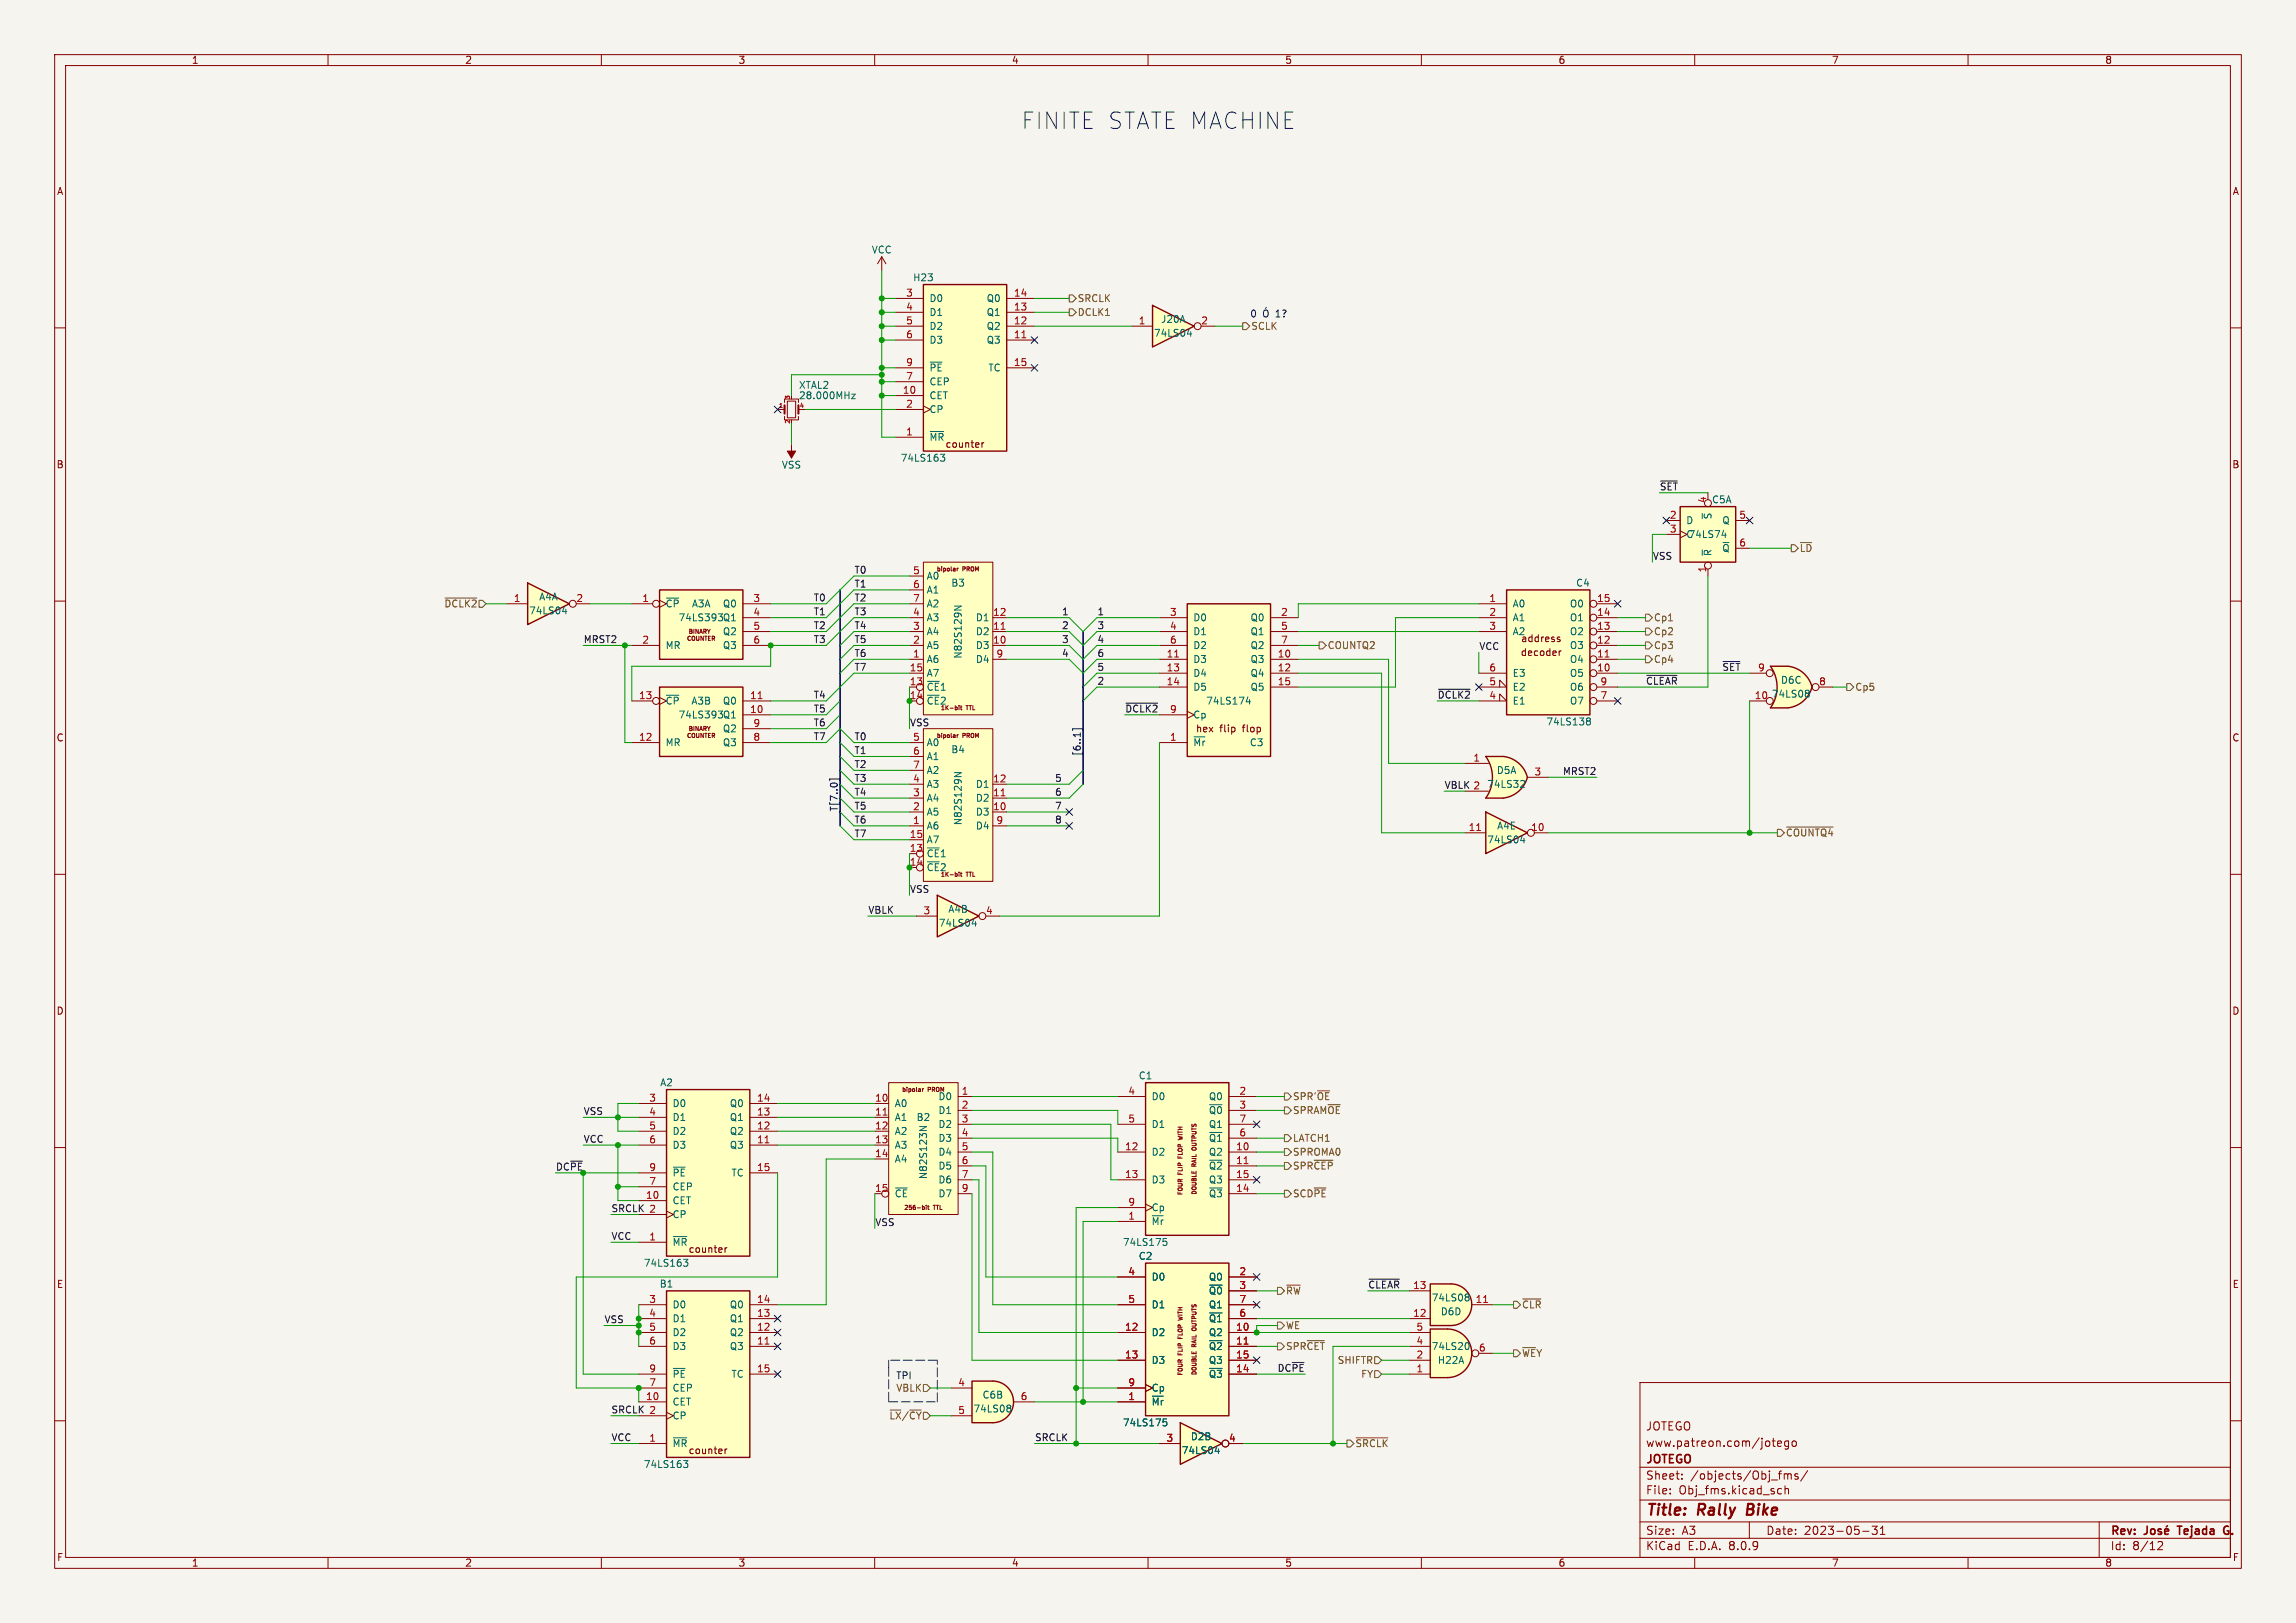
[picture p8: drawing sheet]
<svg xmlns="http://www.w3.org/2000/svg" width="420mm" height="297mm" viewBox="0 0 420 297" stroke-linecap="round" stroke-linejoin="round" font-family="sans-serif">
<defs><g id="words">
<text font-size="4.2" fill="#0000c2" x="186.7" y="23.9">FINITE STATE MACHINE</text>
<g font-size="2.8" fill="#840000">
<text x="301" y="277.9">Title:</text>
<text x="310.6" y="277.9">Rally</text>
<text x="320.4" y="277.9">Bike</text>
</g>
<g font-size="2.1" fill="#840000">
<text x="301" y="262">JOTEGO</text>
<text x="301" y="268.2">JOTEGO</text>
<text x="301" y="265">www.patreon.com/jotego</text>
<text x="301" y="273.7">File:</text>
<text x="301" y="271">Sheet:</text>
<text x="307.1" y="273.7">Obj_fms.kicad_sch</text>
<text x="309.2" y="271">/objects/Obj_fms/</text>
<text x="301" y="281.1">Size:</text>
<text x="307.6" y="281.1">A3</text>
<text x="323" y="281.1">Date:</text>
<text x="330" y="281.1">2023-05-31</text>
<text x="386" y="281.3">Rev:</text>
<text x="399.1" y="281.3">Tejada</text>
<text x="408.1" y="281.3">G.</text>
<text x="301" y="283.9">KiCad</text>
<text x="308.7" y="283.9">E.D.A.</text>
<text x="316.3" y="283.9">8.0.9</text>
<text x="386" y="283.9">Id:</text>
<text x="390.1" y="283.9">8/12</text>
</g>
<g font-size="1.8" fill="#840000">
<text x="35" y="11.9">1</text>
<text x="85" y="11.9">2</text>
<text x="135" y="11.9">3</text>
<text x="185" y="11.9">4</text>
<text x="235" y="11.9">5</text>
<text x="285" y="11.9">6</text>
<text x="335" y="11.9">7</text>
<text x="385" y="11.9">8</text>
<text x="10.3" y="35.9">A</text>
<text x="408.3" y="35.9">A</text>
<text x="172.9" y="82.2">counter</text>
<text x="10.3" y="85.9">B</text>
<text x="408.2" y="85.9">B</text>
<text x="278.1" y="117.7">address</text>
<text x="278.1" y="120.3">decoder</text>
<text x="10.3" y="135.9">C</text>
<text x="223.1" y="134.2">flip</text>
<text x="227.5" y="134.2">flop</text>
<text x="408.2" y="135.9">C</text>
<text x="10.3" y="185.9">D</text>
<text x="408.2" y="185.9">D</text>
<text x="125.9" y="229.5">counter</text>
<text x="10.3" y="235.9">E</text>
<text x="408.3" y="235.9">E</text>
<text x="125.9" y="266.3">counter</text>
<text x="10.3" y="285.9">F</text>
<text x="35" y="286.9">1</text>
<text x="85" y="286.9">2</text>
<text x="135" y="286.9">3</text>
<text x="185" y="286.9">4</text>
<text x="235" y="286.9">5</text>
<text x="285" y="286.9">6</text>
<text x="335" y="286.9">7</text>
<text x="385" y="286.9">8</text>
<text x="408.3" y="285.9">F</text>
</g>
<g font-size="1.8" fill="#006464">
<text x="159.4" y="46.6">VCC</text>
<text x="166.9" y="51.7">H23</text>
<text x="169.9" y="55.5">D0</text>
<text x="169.9" y="58">D1</text>
<text x="180.4" y="58">Q1</text>
<text x="180.4" y="55.5">Q0</text>
<text x="212.3" y="59.3">J20A</text>
<text x="169.9" y="60.6">D2</text>
<text x="169.9" y="63.1">D3</text>
<text x="180.4" y="63.1">Q3</text>
<text x="180.4" y="60.6">Q2</text>
<text x="211" y="61.8">74LS04</text>
<text x="146.1" y="71.3">XTAL2</text>
<text x="169.9" y="70.7">CEP</text>
<text x="169.9" y="68.2">~{PE}</text>
<text x="180.7" y="68.2">TC</text>
<text x="146.1" y="73.3">28.000MHz</text>
<text x="169.9" y="73.3">CET</text>
<text x="169.9" y="75.8">CP</text>
<text x="169.9" y="80.9">~{MR}</text>
<text x="142.9" y="86">VSS</text>
<text x="164.7" y="84.7">74LS163</text>
<text x="313.1" y="92.3">C5A</text>
<text x="313.3" y="95.1" transform="rotate(-90 313.3 95.1)">~{S}</text>
<text x="308.4" y="96.1">D</text>
<text x="308.4" y="98.7">C</text>
<text x="308.8" y="98.7">74LS74</text>
<text x="313.3" y="101.9" transform="rotate(-90 313.3 101.9)">~{R}</text>
<text x="315" y="96.1">Q</text>
<text x="315" y="101.2">~{Q}</text>
<text x="169.4" y="106.3">A0</text>
<text x="173.9" y="107.5">B3</text>
<text x="288.2" y="107.5">C4</text>
<text x="96.7" y="112.6">74LS04</text>
<text x="98.5" y="110.1">A4A</text>
<text x="121.7" y="111.4">~{CP}A3A</text>
<text x="124" y="113.9">74LS393 Q1</text>
<text x="132.1" y="111.4">Q0</text>
<text x="169.4" y="113.9">A3</text>
<text x="169.4" y="108.8">A1</text>
<text x="169.4" y="111.4">A2</text>
<text x="178.4" y="113.9">D1</text>
<text x="218.2" y="113.9">D0</text>
<text x="228.7" y="113.9">Q0</text>
<text x="276.6" y="111.4">A0</text>
<text x="276.6" y="113.9">A1</text>
<text x="287.1" y="113.9">O1</text>
<text x="287.1" y="111.4">O0</text>
<text x="121.7" y="119">MR</text>
<text x="132.1" y="116.4">Q2</text>
<text x="132.1" y="119">Q3</text>
<text x="169.4" y="119">A5</text>
<text x="169.4" y="116.4">A4</text>
<text x="178.4" y="119">D3</text>
<text x="178.4" y="116.4">D2</text>
<text x="218.2" y="116.4">D1</text>
<text x="218.2" y="119">D2</text>
<text x="228.7" y="116.4">Q1</text>
<text x="228.7" y="119">Q2</text>
<text x="276.6" y="116.4">A2</text>
<text x="287.1" y="119">O3</text>
<text x="287.1" y="116.4">O2</text>
<text x="169.4" y="121.5">A6</text>
<text x="169.4" y="124.1">A7</text>
<text x="176.1" y="120.6" transform="rotate(-90 176.1 120.6)">N82S129N</text>
<text x="178.4" y="121.5">D4</text>
<text x="218.2" y="121.5">D3</text>
<text x="218.2" y="124.1">D4</text>
<text x="228.7" y="121.5">Q3</text>
<text x="228.7" y="124.1">Q4</text>
<text x="276.6" y="124.1">E3</text>
<text x="287.1" y="124.1">O5</text>
<text x="287.1" y="121.5">O4</text>
<text x="325.7" y="125.3">D6C</text>
<text x="121.7" y="129.1">~{CP}A3B</text>
<text x="124" y="131.7">74LS393 Q1</text>
<text x="132.1" y="129.1">Q0</text>
<text x="169.4" y="126.6">~{CE}1</text>
<text x="169.4" y="129.1">~{CE}2</text>
<text x="218.2" y="126.6">D5</text>
<text x="218.2" y="131.7">Cp</text>
<text x="220.5" y="129.1">74LS174</text>
<text x="228.7" y="126.6">Q5</text>
<text x="276.6" y="129.1">E1</text>
<text x="276.6" y="126.6">E2</text>
<text x="287.1" y="129.1">O7</text>
<text x="287.1" y="126.6">O6</text>
<text x="324" y="127.9">74LS08</text>
<text x="121.7" y="136.8">MR</text>
<text x="132.1" y="136.8">Q3</text>
<text x="132.1" y="134.2">Q2</text>
<text x="169.4" y="136.8">A0</text>
<text x="218.2" y="136.8">~{Mr}</text>
<text x="218.7" y="134.2">hex</text>
<text x="228.5" y="136.8">C3</text>
<text x="282.8" y="132.9">74LS138</text>
<text x="169.4" y="139.3">A1</text>
<text x="169.4" y="141.8">A2</text>
<text x="173.9" y="138">B4</text>
<text x="273.7" y="141.8">D5A</text>
<text x="169.4" y="149.5">A5</text>
<text x="169.4" y="146.9">A4</text>
<text x="169.4" y="144.4">A3</text>
<text x="178.4" y="149.5">D3</text>
<text x="178.4" y="146.9">D2</text>
<text x="178.4" y="144.4">D1</text>
<text x="272" y="144.4">74LS32</text>
<text x="169.4" y="152">A6</text>
<text x="169.4" y="154.5">A7</text>
<text x="176.1" y="151.1" transform="rotate(-90 176.1 151.1)">N82S129N</text>
<text x="178.4" y="152">D4</text>
<text x="272" y="154.5">74LS04</text>
<text x="273.8" y="152">A4E</text>
<text x="169.4" y="157.1">~{CE}1</text>
<text x="169.4" y="159.6">~{CE}2</text>
<text x="173.4" y="167.2">A4B</text>
<text x="171.6" y="169.8">74LS04</text>
<text x="208.2" y="197.7">C1</text>
<text x="120.7" y="199">A2</text>
<text x="122.9" y="202.8">D0</text>
<text x="133.4" y="202.8">Q0</text>
<text x="163.6" y="202.8">A0</text>
<text x="171.6" y="201.5">D0</text>
<text x="210.6" y="201.5">D0</text>
<text x="221" y="201.5">Q0</text>
<text x="122.9" y="205.3">D1</text>
<text x="122.9" y="207.9">D2</text>
<text x="133.4" y="207.9">Q2</text>
<text x="133.4" y="205.3">Q1</text>
<text x="163.6" y="205.3">A1</text>
<text x="163.6" y="207.9">A2</text>
<text x="167.6" y="205.3">B2</text>
<text x="171.6" y="204.1">D1</text>
<text x="171.6" y="206.6">D2</text>
<text x="171.6" y="209.1">D3</text>
<text x="210.6" y="206.6">D1</text>
<text x="221" y="204.1">~{Q0}</text>
<text x="221" y="209.1">~{Q1}</text>
<text x="221" y="206.6">Q1</text>
<text x="122.9" y="210.4">D3</text>
<text x="122.9" y="215.5">~{PE}</text>
<text x="133.4" y="210.4">Q3</text>
<text x="133.7" y="215.5">TC</text>
<text x="163.6" y="210.4">A3</text>
<text x="163.6" y="213">A4</text>
<text x="169.8" y="215.9" transform="rotate(-90 169.8 215.9)">N82S123N</text>
<text x="171.6" y="211.7">D4</text>
<text x="171.6" y="214.2">D5</text>
<text x="210.6" y="211.7">D2</text>
<text x="221" y="211.7">Q2</text>
<text x="221" y="214.2">~{Q2}</text>
<text x="122.9" y="220.6">CET</text>
<text x="122.9" y="218">CEP</text>
<text x="163.6" y="219.3">~{CE}</text>
<text x="171.6" y="216.8">D6</text>
<text x="171.6" y="219.3">D7</text>
<text x="210.6" y="216.8">D3</text>
<text x="210.6" y="221.8">Cp</text>
<text x="221" y="219.3">~{Q3}</text>
<text x="221" y="216.8">Q3</text>
<text x="122.9" y="223.1">CP</text>
<text x="210.6" y="224.4">~{Mr}</text>
<text x="117.7" y="232">74LS163</text>
<text x="122.9" y="228.2">~{MR}</text>
<text x="205.3" y="228.2">74LS175</text>
<text x="208.2" y="230.7">C2</text>
<text x="120.6" y="235.8">B1</text>
<text x="122.9" y="239.6">D0</text>
<text x="133.4" y="239.6">Q0</text>
<text x="210.6" y="234.5">D0</text>
<text x="210.6" y="239.6">D1</text>
<text x="221" y="234.5">Q0</text>
<text x="221" y="237.1">~{Q0}</text>
<text x="221" y="239.6">Q1</text>
<text x="261.8" y="238.4">74LS08</text>
<text x="122.9" y="242.2">D1</text>
<text x="122.9" y="244.7">D2</text>
<text x="133.4" y="244.7">Q2</text>
<text x="133.4" y="242.2">Q1</text>
<text x="210.6" y="244.7">D2</text>
<text x="221" y="244.7">Q2</text>
<text x="221" y="242.2">~{Q1}</text>
<text x="263.5" y="240.9">D6D</text>
<text x="122.9" y="247.2">D3</text>
<text x="133.4" y="247.2">Q3</text>
<text x="210.6" y="249.8">D3</text>
<text x="221" y="247.2">~{Q2}</text>
<text x="221" y="249.8">Q3</text>
<text x="261.8" y="247.2">74LS20</text>
<text x="262.9" y="249.8">H22A</text>
<text x="122.9" y="257.4">CET</text>
<text x="122.9" y="254.9">CEP</text>
<text x="122.9" y="252.3">~{PE}</text>
<text x="133.7" y="252.3">TC</text>
<text x="179.6" y="256.1">C6B</text>
<text x="210.6" y="257.4">~{Mr}</text>
<text x="210.6" y="254.9">Cp</text>
<text x="221" y="252.3">~{Q3}</text>
<text x="122.9" y="259.9">CP</text>
<text x="178" y="258.7">74LS08</text>
<text x="205.3" y="261.2">74LS175</text>
<text x="217.7" y="263.8">D2B</text>
<text x="117.7" y="268.8">74LS163</text>
<text x="122.9" y="265">~{MR}</text>
<text x="216.1" y="266.3">74LS04</text>
</g>
<g font-size="1.8" fill="#a90000">
<text x="165.7" y="54.4">3</text>
<text x="165.7" y="56.9">4</text>
<text x="165.7" y="59.4">5</text>
<text x="185.4" y="59.4">12</text>
<text x="185.4" y="56.9">13</text>
<text x="185.4" y="54.4">14</text>
<text x="208.2" y="59.4">1</text>
<text x="219.6" y="59.4">2</text>
<text x="165.7" y="62">6</text>
<text x="185.4" y="62">11</text>
<text x="165.7" y="69.6">7</text>
<text x="165.7" y="67.1">9</text>
<text x="185.4" y="67.1">15</text>
<text x="165.1" y="72.1">10</text>
<text x="165.7" y="74.7">2</text>
<text x="165.7" y="79.8">1</text>
<text x="305.4" y="95">2</text>
<text x="312.2" y="92.1" transform="rotate(-90 312.2 92.1)">4</text>
<text x="318.1" y="95">5</text>
<text x="305.4" y="97.5">3</text>
<text x="318.1" y="100.1">6</text>
<text x="166.9" y="105.2">5</text>
<text x="166.9" y="107.7">6</text>
<text x="312.2" y="104.8" transform="rotate(-90 312.2 104.8)">1</text>
<text x="93.9" y="110.2">1</text>
<text x="105.3" y="110.2">2</text>
<text x="117.4" y="110.2">1</text>
<text x="137.7" y="110.2">3</text>
<text x="137.7" y="112.8">4</text>
<text x="166.9" y="112.8">4</text>
<text x="166.9" y="110.2">7</text>
<text x="181.6" y="112.8">12</text>
<text x="213.9" y="112.8">3</text>
<text x="234.2" y="112.8">2</text>
<text x="272.3" y="110.2">1</text>
<text x="272.3" y="112.8">2</text>
<text x="292.1" y="112.8">14</text>
<text x="292.1" y="110.2">15</text>
<text x="117.4" y="117.9">2</text>
<text x="137.7" y="115.3">5</text>
<text x="137.7" y="117.9">6</text>
<text x="166.9" y="117.9">2</text>
<text x="166.9" y="115.3">3</text>
<text x="181.6" y="117.9">10</text>
<text x="181.6" y="115.3">11</text>
<text x="213.9" y="115.3">4</text>
<text x="213.9" y="117.9">6</text>
<text x="234.2" y="115.3">5</text>
<text x="234.2" y="117.9">7</text>
<text x="272.3" y="115.3">3</text>
<text x="292.1" y="117.9">12</text>
<text x="292.1" y="115.3">13</text>
<text x="166.3" y="125.5">13</text>
<text x="166.3" y="122.9">15</text>
<text x="166.9" y="120.4">1</text>
<text x="182.2" y="120.4">9</text>
<text x="213.3" y="120.4">11</text>
<text x="213.3" y="122.9">13</text>
<text x="213.3" y="125.5">14</text>
<text x="233.6" y="120.4">10</text>
<text x="233.6" y="122.9">12</text>
<text x="233.6" y="125.5">15</text>
<text x="272.3" y="125.5">5</text>
<text x="272.3" y="122.9">6</text>
<text x="292.1" y="122.9">10</text>
<text x="292.1" y="120.4">11</text>
<text x="292.7" y="125.5">9</text>
<text x="332.7" y="125.5">8</text>
<text x="116.8" y="128">13</text>
<text x="137.1" y="130.6">10</text>
<text x="137.1" y="128">11</text>
<text x="166.3" y="128">14</text>
<text x="272.3" y="128">4</text>
<text x="292.7" y="128">7</text>
<text x="320.9" y="128">10</text>
<text x="116.8" y="135.6">12</text>
<text x="137.7" y="135.6">8</text>
<text x="137.7" y="133.1">9</text>
<text x="166.9" y="135.6">5</text>
<text x="213.9" y="135.6">1</text>
<text x="166.9" y="143.3">4</text>
<text x="166.9" y="138.2">6</text>
<text x="166.9" y="140.7">7</text>
<text x="181.6" y="143.3">12</text>
<text x="269.4" y="139.4">1</text>
<text x="280.6" y="142">3</text>
<text x="166.9" y="148.3">2</text>
<text x="166.9" y="145.8">3</text>
<text x="181.6" y="148.3">10</text>
<text x="181.6" y="145.8">11</text>
<text x="166.3" y="156">13</text>
<text x="166.3" y="153.4">15</text>
<text x="166.9" y="150.9">1</text>
<text x="182.2" y="150.9">9</text>
<text x="268.6" y="152.1">11</text>
<text x="280" y="152.1">10</text>
<text x="166.3" y="158.5">14</text>
<text x="168.8" y="167.4">3</text>
<text x="180.3" y="167.4">4</text>
<text x="118.7" y="201.7">3</text>
<text x="138.4" y="201.7">14</text>
<text x="160" y="201.7">10</text>
<text x="175.8" y="200.4">1</text>
<text x="175.8" y="202.9">2</text>
<text x="206.3" y="200.4">4</text>
<text x="226.6" y="200.4">2</text>
<text x="226.6" y="202.9">3</text>
<text x="118.7" y="204.2">4</text>
<text x="118.7" y="206.8">5</text>
<text x="118.7" y="209.3">6</text>
<text x="138.4" y="209.3">11</text>
<text x="138.4" y="206.8">12</text>
<text x="138.4" y="204.2">13</text>
<text x="160" y="204.2">11</text>
<text x="160" y="206.8">12</text>
<text x="160" y="209.3">13</text>
<text x="175.8" y="205.5">3</text>
<text x="175.8" y="208">4</text>
<text x="206.3" y="205.5">5</text>
<text x="226.6" y="208">6</text>
<text x="226.6" y="205.5">7</text>
<text x="118.7" y="214.4">9</text>
<text x="138.4" y="214.4">15</text>
<text x="160" y="211.8">14</text>
<text x="175.8" y="210.6">5</text>
<text x="175.8" y="213.1">6</text>
<text x="175.8" y="215.6">7</text>
<text x="205.7" y="210.6">12</text>
<text x="205.7" y="215.6">13</text>
<text x="226" y="210.6">10</text>
<text x="226" y="213.1">11</text>
<text x="226" y="215.6">15</text>
<text x="118.1" y="219.5">10</text>
<text x="118.7" y="216.9">7</text>
<text x="160" y="218.2">15</text>
<text x="175.8" y="218.2">9</text>
<text x="206.3" y="220.7">9</text>
<text x="226" y="218.2">14</text>
<text x="118.7" y="227.1">1</text>
<text x="206.3" y="223.3">1</text>
<text x="206.3" y="233.4">4</text>
<text x="226.6" y="233.4">2</text>
<text x="118.7" y="238.5">3</text>
<text x="138.4" y="238.5">14</text>
<text x="206.3" y="238.5">5</text>
<text x="226.6" y="236">3</text>
<text x="226.6" y="238.5">7</text>
<text x="269.8" y="238.5">11</text>
<text x="118.7" y="241">4</text>
<text x="118.7" y="243.6">5</text>
<text x="138.4" y="243.6">12</text>
<text x="138.4" y="241">13</text>
<text x="205.7" y="243.6">12</text>
<text x="226" y="243.6">10</text>
<text x="226.6" y="241">6</text>
<text x="258.4" y="241">12</text>
<text x="259" y="243.6">5</text>
<text x="118.7" y="246.1">6</text>
<text x="118.7" y="251.2">9</text>
<text x="138.4" y="246.1">11</text>
<text x="138.4" y="251.2">15</text>
<text x="205.7" y="248.7">13</text>
<text x="226" y="246.1">11</text>
<text x="226" y="251.2">14</text>
<text x="226" y="248.7">15</text>
<text x="259" y="251.2">1</text>
<text x="259" y="248.7">2</text>
<text x="259" y="246.1">4</text>
<text x="270.4" y="247.4">6</text>
<text x="118.1" y="256.3">10</text>
<text x="118.7" y="253.7">7</text>
<text x="175.2" y="253.7">4</text>
<text x="186.6" y="256.3">6</text>
<text x="206.3" y="256.3">1</text>
<text x="206.3" y="253.7">9</text>
<text x="118.7" y="263.9">1</text>
<text x="175.2" y="258.8">5</text>
<text x="213.3" y="263.9">3</text>
<text x="224.7" y="263.9">4</text>
</g>
<g font-size="1.8" fill="#725600">
<text x="197" y="55.5">SRCLK</text>
<text x="197" y="58">DCLK1</text>
<text x="228.8" y="60.6">SCLK</text>
<text x="329.1" y="101.2">~{LD}</text>
<text x="81.2" y="111.4">~{DCLK2}</text>
<text x="302.5" y="113.9">Cp1</text>
<text x="242.8" y="119">COUNTQ2</text>
<text x="302.5" y="119">Cp3</text>
<text x="302.5" y="116.4">Cp2</text>
<text x="302.5" y="121.5">Cp4</text>
<text x="339.3" y="126.6">Cp5</text>
<text x="326.6" y="153.3">~{COUNTQ4}</text>
<text x="236.4" y="201.5">SPR'~{OE}</text>
<text x="236.4" y="209.1">LATCH1</text>
<text x="236.4" y="204.1">SPRAM~{OE}</text>
<text x="236.4" y="211.7">SPROMA0</text>
<text x="236.4" y="214.2">SPR~{CEP}</text>
<text x="236.4" y="219.3">SCD~{PE}</text>
<text x="235.1" y="237.1">~{RW}</text>
<text x="278.3" y="239.6">~{CLR}</text>
<text x="235.1" y="243.4">WE</text>
<text x="235.1" y="247.2">SPR~{CET}</text>
<text x="244.6" y="249.8">SHIFTR</text>
<text x="278.3" y="248.5">~{WE}Y</text>
<text x="163.9" y="254.9">VBLK</text>
<text x="248.9" y="252.3">FY</text>
<text x="162.6" y="259.9">~{LX}/~{CY}</text>
<text x="247.8" y="265">~{SRCLK}</text>
</g>
<g font-size="1.8" fill="#0000c2">
<text x="228.6" y="58.2">0</text>
<text x="233.5" y="58.2">1?</text>
<text x="163.8" y="252.5">TPI</text>
</g>
<g font-size="1.8" fill="#0f0f0f">
<text x="303.5" y="89.8">~{SET}</text>
<text x="156.2" y="107.6">T1</text>
<text x="156.2" y="105.1">T0</text>
<text x="302.3" y="102.5">VSS</text>
<text x="148.7" y="112.7">T1</text>
<text x="148.7" y="110.1">T0</text>
<text x="156.2" y="112.7">T3</text>
<text x="156.2" y="110.1">T2</text>
<text x="194.2" y="112.7">1</text>
<text x="200.7" y="112.7">1</text>
<text x="106.7" y="117.8">MRST2</text>
<text x="148.7" y="115.2">T2</text>
<text x="148.7" y="117.8">T3</text>
<text x="156.2" y="115.2">T4</text>
<text x="156.2" y="117.8">T5</text>
<text x="194.2" y="115.2">2</text>
<text x="194.2" y="117.8">3</text>
<text x="200.7" y="117.8">4</text>
<text x="200.7" y="115.2">3</text>
<text x="270.5" y="119">VCC</text>
<text x="156.2" y="120.3">T6</text>
<text x="156.2" y="122.8">T7</text>
<text x="194.2" y="120.3">4</text>
<text x="200.7" y="120.3">6</text>
<text x="200.7" y="122.8">5</text>
<text x="200.7" y="125.4">2</text>
<text x="301" y="125.4">~{CLEAR}</text>
<text x="315" y="122.8">~{SET} 9</text>
<text x="148.7" y="127.9">T4</text>
<text x="148.7" y="130.5">T5</text>
<text x="205.7" y="130.5">~{DCLK2}9</text>
<text x="262.9" y="127.9">~{DCLK2}</text>
<text x="148.7" y="133">T6</text>
<text x="148.7" y="135.5">T7</text>
<text x="156.2" y="135.5">T0</text>
<text x="166.4" y="133">VSS</text>
<text x="156.2" y="138.1">T1</text>
<text x="156.2" y="140.6">T2</text>
<text x="156.2" y="143.2">T3</text>
<text x="192.9" y="143.2">5</text>
<text x="285.8" y="141.9">MRST2</text>
<text x="156.2" y="148.2">T5</text>
<text x="156.2" y="145.7">T4</text>
<text x="192.9" y="148.2">7</text>
<text x="192.9" y="145.7">6</text>
<text x="264.2" y="144.4">VBLK 2</text>
<text x="156.2" y="150.8">T6</text>
<text x="156.2" y="153.3">T7</text>
<text x="192.9" y="150.8">8</text>
<text x="158.7" y="167.3">VBLK</text>
<text x="166.4" y="163.5">VSS</text>
<text x="106.7" y="209.2">VCC</text>
<text x="106.7" y="204.1">VSS</text>
<text x="111.8" y="221.9">SRCLK 2</text>
<text x="111.8" y="227">VCC</text>
<text x="160" y="224.4">VSS</text>
<text x="250.2" y="235.9">~{CLEAR}13</text>
<text x="110.5" y="242.2">VSS</text>
<text x="233.6" y="251.1">DC~{PE}</text>
<text x="111.8" y="263.8">VCC</text>
<text x="111.8" y="258.7">SRCLK 2</text>
<text x="189.2" y="263.8">SRCLK</text>
</g>
<g font-size="1.8" fill="#000084">
<text x="197.8" y="138.4" transform="rotate(-90 197.8 138.4)">[6..1]</text>
<text x="153.3" y="148.6" transform="rotate(-90 153.3 148.6)">T[7..0]</text>
</g>
<text font-size="1.8" fill="#009600" x="101.6" y="214.3">DC~{PE}</text>
<g font-size="1.1" fill="#a90000">
<text x="142.4" y="74.7">1</text>
<text x="144.5" y="77.7" transform="rotate(-90 144.5 77.7)">2</text>
<text x="144.5" y="73.2" transform="rotate(-90 144.5 73.2)">3</text>
<text x="146.2" y="74.7">4</text>
</g>
<g font-size="1.1" fill="#840000">
<text x="171.3" y="104.7">bipolar</text>
<text x="176" y="104.7">PROM</text>
<text x="125.6" y="117.4">COUNTER</text>
<text x="125.9" y="116.1">BINARY</text>
<text x="172.2" y="130.1">1K-bit</text>
<text x="176.8" y="130.1">TTL</text>
<text x="125.6" y="135.1">COUNTER</text>
<text x="125.9" y="133.9">BINARY</text>
<text x="171.3" y="135.1">bipolar</text>
<text x="176" y="135.1">PROM</text>
<text x="172.2" y="160.5">1K-bit</text>
<text x="176.8" y="160.5">TTL</text>
<text x="165" y="199.9">bipolar</text>
<text x="216.4" y="208.4" transform="rotate(-90 216.4 208.4)">WITH</text>
<text x="216.4" y="211.9" transform="rotate(-90 216.4 211.9)">FLOP</text>
<text x="219" y="213.5" transform="rotate(-90 219 213.5)">RAIL</text>
<text x="219" y="210.4" transform="rotate(-90 219 210.4)">OUTPUTS</text>
<text x="165.5" y="221.5">256-bit</text>
<text x="170.8" y="221.5">TTL</text>
<text x="216.4" y="218.7" transform="rotate(-90 216.4 218.7)">FOUR FLIP</text>
<text x="219" y="218.7" transform="rotate(-90 219 218.7)">DOUBLE</text>
<text x="216.4" y="244.9" transform="rotate(-90 216.4 244.9)">FLOP</text>
<text x="216.4" y="241.4" transform="rotate(-90 216.4 241.4)">WITH</text>
<text x="219" y="243.4" transform="rotate(-90 219 243.4)">OUTPUTS</text>
<text x="216.4" y="251.8" transform="rotate(-90 216.4 251.8)">FOUR FLIP</text>
<text x="219" y="251.7" transform="rotate(-90 219 251.7)">DOUBLE</text>
<text x="219" y="246.5" transform="rotate(-90 219 246.5)">RAIL</text>
</g>
<text font-size="1.1" fill="#006464" x="169.7" y="199.9">PROM</text>
</g></defs>
<path d="M0 0h420v297h-420z" fill="#f5f4ef" stroke="#f5f4ef" stroke-width=".18"/>
<g fill="none" stroke="#840000" stroke-width=".18">
<path d="M10 10h400v277h-400zM12 12h396v273h-396zM60 10v2M110 10v2M160 10v2M210 10v2M260 10v2M310 10v2M360 10v2M10 60h2M408 60h2M10 110h2"/>
<path d="M408 110h2M10 160h2M408 160h2M10 210h2M408 210h2M300 253h108v32h-108zM10 260h2M300 278.5h108M300 274.5h108M300 268.5h108M305.5 273.2v.2M305.5 272.5v.1"/>
<path d="M307.7 270.5v.2M307.7 269.8v.1M320 278.5v3M324.2 263.7h.5M324.6 264.7h.1M325.2 264.2l.7-.2-.1-.2-.4-.1-.2 .2v.7h.6M325.3 273.3h.6M325.3 272.5h.6M326.4 269.7v1M326.4 269.8l.4-.1 .2 .2M326.5 272.5l.2-.1 .4 .1 .1 .9M326.5 271.9v1.5"/>
<path d="M327 269.9l.2-.2 .4 .1 .1 .9M327 269.9v.8M327.2 263.7v1.2l-.3 .3-.4-.1M327.2 263.8l-.5-.1-.3 .3v.4l.2 .2h.6M327.9 263.8l.2-.1 .4 .1 .1 .6-.2 .2-.3 .1-.2-.2zM328.9 269.8l-.4-.1-.2 .2 .1 .2 .5 .2v.3h-.6M330.7 269.1l-1.3 1.9M342.4 279.3h1l-.5 .6 .4 .1v.6l-.2 .2h-.4l-.3-.2M343.9 279.7l.5-.4v1.5M384 278.5v6.5M408 260h2M60 285v2"/>
<path d="M110 285v2M160 285v2M210 285v2M260 285v2M300 281.5h108M310 285v2M340.7 280.2h1.2M343.9 280.8h.9M360 285v2M394.7 282.2l.6-.1 .2 .1 .1 .3-.9 1.1h.9"/>
</g>
<path d="M392.8 279.3v1.1a.48 .48 0 0 1-.6 .4M393.5 279.9l.4-.1 .3 .3v.4l-.3 .3-.4-.1-.1-.2v-.4zM395.3 279.9l-.3-.1-.2 .2v.2l.5 .2v.3h-.5M396.5 279.2l-.2 .2M398.3 279.3h.8M407.5 279.3a.75 .75 0 0 0-.7 .7 .75 .75 0 0 0 .6 .8l.2-.1M396 280.3l.7-.2-.1-.2-.4-.1-.2 .2v.7h.6M407.4 280.1h.3" fill="none" stroke="#840000" stroke-width=".3"/>
<path d="M319.8 275.2l-.3 2h.8" fill="none" stroke="#840000" stroke-width=".4"/>
<path d="M326.5 124.4l5 1.3a5.2 5.2 0 0 1-4.4 3.8z" fill="#ffffc2" stroke="#ffffc2" stroke-width=".18"/>
<path d="M323.8 129.5h3.2M323.8 121.9h3.2" fill="none" stroke="#ffffc2" stroke-width=".18"/>
<path d="M323.8 121.9h3.2v7.6h-3.2a6.7 6.7 0 0 0 0-7.6z" fill="#ffffc2"/>
<path d="M327.1 121.9a5.1 5.1 0 0 1 4.4 3.8l-5 1.3z" fill="#ffffc2" stroke="#ffffc2" stroke-width=".18"/>
<path d="M327 121.9h-3.2a6.6 6.6 0 0 1 0 7.6h3.2M327.1 121.9a5.1 5.1 0 0 1 4.4 3.8 5.2 5.2 0 0 1-4.4 3.8" fill="none" stroke="#840000" stroke-width=".25"/>
<g fill="none" stroke="#840000" stroke-width=".18">
<path d="M320 128.3h3.1M320 123.2h3.1M332.7 125.7h2.6"/>
<circle cx="323.7" cy="123.2" r=".63"/>
<circle cx="323.7" cy="128.3" r=".63"/>
<circle cx="332.1" cy="125.7" r=".63"/>
</g>
<path d="M330.5 126.3h.2l.3 .3-.3 .3M330.5 126.9h.2M330.7 126.9l.3 .2v.2l-.2 .2-.3 .1" fill="none" stroke="#006464" stroke-width=".18"/>
<path d="M120.6 125.7h15.3v12.7h-15.3z" fill="#ffffc2"/>
<path d="M120.6 125.7h15.3v12.7h-15.3z" fill="none" stroke="#840000" stroke-width=".25"/>
<g fill="none" stroke="#840000" stroke-width=".18">
<path d="M115.6 128.3h3.8M115.6 135.9h5M120.6 127.6l1.3 .7-1.3 .6M135.9 130.8h5.1M135.9 128.3h5.1M135.9 135.9h5.1M135.9 133.4h5.1"/>
<circle cx="120" cy="128.3" r=".63"/>
</g>
<path d="M138.7 127.9h.7" fill="none" stroke="#a90000" stroke-width=".18"/>
<path d="M181.6 252.7a3.8 3.8 0 0 1 3.8 3.8 3.8 3.8 0 0 1-3.8 3.8z" fill="#ffffc2" stroke="#ffffc2" stroke-width=".18"/>
<path d="M177.8 252.7h3.8v7.6h-3.8z" fill="#ffffc2"/>
<path d="M177.8 252.7h3.8a3.8 3.8 0 0 1 3.8 3.8 3.8 3.8 0 0 1-3.8 3.8h-3.8z" fill="none" stroke="#840000" stroke-width=".25"/>
<path d="M174 254h3.8M174 259.1h3.8M185.4 256.5h3.8" fill="none" stroke="#840000" stroke-width=".18"/>
<path d="M184.4 257.1h.3l.2 .3-.2 .3M184.4 257.7h.3M184.7 257.7l.2 .2v.2l-.1 .2-.4 .1" fill="none" stroke="#006464" stroke-width=".18"/>
<path d="M210.8 55.9l7.6 3.8-7.6 3.8z" fill="#ffffc2"/>
<path d="M210.8 55.9l7.6 3.8-7.6 3.8z" fill="none" stroke="#840000" stroke-width=".25"/>
<g fill="none" stroke="#840000" stroke-width=".18">
<path d="M207 59.7h3.8M219.7 59.7h2.5"/>
<circle cx="219.1" cy="59.7" r=".63"/>
</g>
<path d="M217.2 61.1h.8M217.8 60.7v.8" fill="none" stroke="#006464" stroke-width=".18"/>
<path d="M271.8 148.6l7.6 3.8-7.6 3.8z" fill="#ffffc2"/>
<path d="M271.8 148.6l7.6 3.8-7.6 3.8z" fill="none" stroke="#840000" stroke-width=".25"/>
<g fill="none" stroke="#840000" stroke-width=".18">
<path d="M268 152.4h3.8M280.7 152.4h2.5"/>
<circle cx="280" cy="152.4" r=".63"/>
</g>
<path d="M270.1 152h.7" fill="none" stroke="#a90000" stroke-width=".18"/>
<path d="M278.2 153.8h.7M278.8 153.4v.8" fill="none" stroke="#006464" stroke-width=".18"/>
<path d="M168.9 52.1h15.2v30.5h-15.2z" fill="#ffffc2"/>
<path d="M168.9 52.1h15.2v30.5h-15.2z" fill="none" stroke="#840000" stroke-width=".25"/>
<g fill="none" stroke="#840000" stroke-width=".18">
<path d="M163.8 59.7h5.1M163.8 57.2h5.1M163.8 54.6h5.1M184.1 59.7h5.1M184.1 57.2h5.1M184.1 54.6h5.1M163.8 72.4h5.1M163.8 62.2h5.1M163.8 67.3h5.1M163.8 74.9h5.1M163.8 69.9h5.1M168.9 74.3l1.3 .6-1.3 .7"/>
<path d="M184.1 62.2h5.1M184.1 67.3h5.1M163.8 80h5.1M179.6 81v.9M180 81l-.4 .3"/>
</g>
<path d="M170.2 79h2.4M170.2 66.3h2.1M172 83.1h.8l-.4 .5 .4 .1v.5l-.2 .2h-.4" fill="none" stroke="#006464" stroke-width=".18"/>
<path d="M186.9 61.8h.8" fill="none" stroke="#a90000" stroke-width=".18"/>
<path d="M217.2 110.5h15.2v27.9h-15.2z" fill="#ffffc2"/>
<path d="M217.2 110.5h15.2v27.9h-15.2z" fill="none" stroke="#840000" stroke-width=".25"/>
<g fill="none" stroke="#840000" stroke-width=".18">
<path d="M212.1 113h5.1M212.1 115.6h5.1M212.1 118.1h5.1M232.4 113h5.1M232.4 115.6h5.1M232.4 118.1h5.1M212.1 135.9h5.1M212.1 120.7h5.1M212.1 123.2h5.1M212.1 125.7h5.1M212.1 130.8h5.1M217.2 130.2l1.2 .6-1.2 .6"/>
<path d="M232.4 120.7h5.1M232.4 123.2h5.1M232.4 125.7h5.1"/>
</g>
<path d="M214.9 120.2h.7" fill="none" stroke="#a90000" stroke-width=".18"/>
<path d="M228.3 127.5l-.3 .9h.8M228.6 128v.8" fill="none" stroke="#006464" stroke-width=".18"/>
<path d="M307.3 92.7h10.2v10.2h-10.2z" fill="#ffffc2"/>
<path d="M307.3 92.7h10.2v10.2h-10.2z" fill="none" stroke="#840000" stroke-width=".25"/>
<g fill="none" stroke="#840000" stroke-width=".18">
<path d="M304.8 95.3h2.5M304.8 97.8h2.5M307.3 97.2l1.3 .6-1.3 .6M312.4 90.2v1.2M317.5 95.3h2.5M312.4 104.1v1.3M317.5 100.3h2.5"/>
<circle cx="312.4" cy="103.5" r=".63"/>
</g>
<path d="M315 97.9h.8M315.6 97.5v.9M311.4 100.6v1" fill="none" stroke="#006464" stroke-width=".18"/>
<path d="M120.6 108h15.3v12.7h-15.3z" fill="#ffffc2"/>
<path d="M120.6 108h15.3v12.7h-15.3z" fill="none" stroke="#840000" stroke-width=".25"/>
<g fill="none" stroke="#840000" stroke-width=".18">
<path d="M115.6 110.5h3.8M115.6 118.1h5M120.6 109.9l1.3 .6-1.3 .6M135.9 110.5h5.1M135.9 118.1h5.1M135.9 113h5.1M135.9 115.6h5.1"/>
<circle cx="120" cy="110.5" r=".63"/>
</g>
<path d="M96.5 106.7l7.6 3.8-7.6 3.8z" fill="#ffffc2"/>
<path d="M96.5 106.7l7.6 3.8-7.6 3.8z" fill="none" stroke="#840000" stroke-width=".25"/>
<g fill="none" stroke="#840000" stroke-width=".18">
<path d="M92.7 110.5h3.8M105.4 110.5h2.5"/>
<circle cx="104.8" cy="110.5" r=".63"/>
</g>
<path d="M102.9 111.9h.8M103.5 111.5v.8" fill="none" stroke="#006464" stroke-width=".18"/>
<path d="M209.5 198.1h15.3v28h-15.3z" fill="#ffffc2"/>
<path d="M209.5 198.1h15.3v28h-15.3z" fill="none" stroke="#840000" stroke-width=".25"/>
<g fill="none" stroke="#840000" stroke-width=".18">
<path d="M142.2 74.9h1.3M143.5 76.2v.6h2.5v-.6M143.5 73.7v-.7h2.5v.7M144 73.4h1.5v3.1h-1.5zM146 74.9h1.3M204.5 210.8h5M204.5 215.9h5M204.5 200.7h5M204.5 205.7h5M224.8 210.8h5.1M224.8 213.4h5.1M224.8 215.9h5.1"/>
<path d="M224.8 218.4h5.1M224.8 200.7h5.1M224.8 203.2h5.1M224.8 205.7h5.1M224.8 208.3h5.1M204.5 223.5h5M204.5 221h5M209.5 220.3l1.3 .7-1.3 .6"/>
</g>
<path d="M227.6 212.9h.7" fill="none" stroke="#a90000" stroke-width=".18"/>
<path d="M155.8 72.1h.6l-.6 .9h.6M212.8 226.6h.6M212.9 227.1h.3l.3 .3-.1 .4-.5 .1" fill="none" stroke="#006464" stroke-width=".18"/>
<path d="M143.5 74.2v1.5M146 74.2v1.5" fill="none" stroke="#840000" stroke-width=".38"/>
<path d="M121.9 236.2h15.3v30.5h-15.3z" fill="#ffffc2"/>
<path d="M121.9 236.2h15.3v30.5h-15.3z" fill="none" stroke="#840000" stroke-width=".25"/>
<g fill="none" stroke="#840000" stroke-width=".18">
<path d="M116.8 238.8h5.1M137.2 238.8h5M116.8 256.5h5.1M116.8 246.4h5.1M116.8 243.8h5.1M116.8 241.3h5.1M116.8 251.5h5.1M116.8 259.1h5.1M116.8 254h5.1M121.9 258.4l1.3 .7-1.3 .6M137.2 246.4h5M137.2 243.8h5"/>
<path d="M137.2 241.3h5M137.2 251.5h5M116.8 264.2h5.1M132.6 265.2v.8M133 265.2l-.4 .2"/>
</g>
<path d="M123.2 250.4h2.1M123.2 263.1h2.4M125 267.3h.8l-.4 .5 .4 .1v.4l-.2 .2h-.4" fill="none" stroke="#006464" stroke-width=".18"/>
<path d="M139.9 246h.8" fill="none" stroke="#a90000" stroke-width=".18"/>
<path d="M162.6 198.1h12.7v24.1h-12.7z" fill="#ffffc2"/>
<g fill="none" stroke="#840000" stroke-width=".18">
<path d="M162.6 198.1h12.7v24.1h-12.7zM168.7 199.2v.5M168.9 199.2l-.2 .2M160 201.9h2.6M160 204.5h2.6M160 207h2.6M160 209.6h2.6M160 212.1h2.6M175.3 200.7h2.5M175.3 203.2h2.5M175.3 205.7h2.5M175.3 208.3h2.5"/>
<path d="M175.3 210.8h2.5M175.3 213.4h2.5M175.3 215.9h2.5M175.3 218.4h2.5M169.1 220.9v.4M169.4 220.6h.1M169.4 220.8v.5M169.7 220.8h.3M169.8 220.6v.6l.2 .1"/>
<circle cx="161.9" cy="218.4" r=".63"/>
</g>
<path d="M161.5 204.1h.8" fill="none" stroke="#a90000" stroke-width=".18"/>
<path d="M168.2 206.2h1.3l-1.3 .7" fill="none" stroke="#006464" stroke-width=".18"/>
<path d="M168.9 102.9h12.7v27.9h-12.7z" fill="#ffffc2"/>
<g fill="none" stroke="#840000" stroke-width=".18">
<path d="M166.4 118.1h2.5M166.4 115.6h2.5M166.4 113h2.5M166.4 105.4h2.5M166.4 108h2.5M166.4 110.5h2.5M168.9 102.9h12.7v27.9h-12.7zM175.1 104v.5M175.3 104l-.2 .1M181.6 118.1h2.5M181.6 115.6h2.5M181.6 113h2.5"/>
<path d="M166.4 120.7h2.5M166.4 123.2h2.5M175.7 129.4h.3M175.8 129.1v.7l.2 .1M181.6 120.7h2.5"/>
<circle cx="168.3" cy="128.3" r=".63"/>
<circle cx="168.3" cy="125.7" r=".63"/>
</g>
<path d="M183.1 115.2h.7" fill="none" stroke="#a90000" stroke-width=".18"/>
<path d="M174.6 110.9h1.2l-1.2 .7" fill="none" stroke="#006464" stroke-width=".18"/>
<path d="M121.9 199.4h15.3v30.5h-15.3z" fill="#ffffc2"/>
<path d="M121.9 199.4h15.3v30.5h-15.3z" fill="none" stroke="#840000" stroke-width=".25"/>
<g fill="none" stroke="#840000" stroke-width=".18">
<path d="M144.8 81.3v2.5M116.8 219.7h5.1M116.8 209.6h5.1M116.8 207h5.1M116.8 204.5h5.1M116.8 201.9h5.1M116.8 214.6h5.1M116.8 217.2h5.1M137.2 209.6h5M137.2 207h5M137.2 204.5h5M137.2 201.9h5"/>
<path d="M137.2 214.6h5M116.8 227.3h5.1M116.8 222.2h5.1M121.9 221.6l1.3 .6-1.3 .7M132.6 228.3v.9M133 228.3l-.4 .3"/>
</g>
<path d="M123.2 213.6h2.1M123.2 226.3h2.4M125 230.4h.8l-.4 .5 .4 .2v.4l-.2 .2h-.4" fill="none" stroke="#006464" stroke-width=".18"/>
<path d="M139.9 209.1h.8" fill="none" stroke="#a90000" stroke-width=".18"/>
<path d="M144 82.6h1.5l-.7 1.2z" fill="#840000" stroke="#840000" stroke-width=".18"/>
<path d="M265.4 234.9a3.8 3.8 0 0 1 3.8 3.9 3.8 3.8 0 0 1-3.8 3.8z" fill="#ffffc2" stroke="#ffffc2" stroke-width=".18"/>
<path d="M261.6 234.9h3.8v7.7h-3.8z" fill="#ffffc2"/>
<path d="M261.6 234.9h3.8a3.8 3.8 0 0 1 3.8 3.9 3.8 3.8 0 0 1-3.8 3.8h-3.8z" fill="none" stroke="#840000" stroke-width=".25"/>
<path d="M257.8 236.2h3.8M269.2 238.8h3.8M257.8 241.3h3.8" fill="none" stroke="#840000" stroke-width=".18"/>
<path d="M271.4 238.3h.7" fill="none" stroke="#a90000" stroke-width=".18"/>
<path d="M268.2 236.8h.3l.2 .2-.2 .3M268.2 237.3h.3M268.5 237.3l.2 .3v.2l-.1 .2-.4 .1" fill="none" stroke="#006464" stroke-width=".18"/>
<path d="M264.8 243.2a4.4 4.4 0 0 1 4.4 4.4 4.4 4.4 0 0 1-4.4 4.5z" fill="#ffffc2" stroke="#ffffc2" stroke-width=".18"/>
<path d="M261.6 243.2h3.2v8.9h-3.2z" fill="#ffffc2"/>
<path d="M261.6 243.2h3.2a4.4 4.4 0 0 1 4.4 4.4 4.4 4.4 0 0 1-4.4 4.5h-3.2z" fill="none" stroke="#840000" stroke-width=".25"/>
<g fill="none" stroke="#840000" stroke-width=".18">
<path d="M161.3 47l-.8 1.3M161.3 47v2.5M161.3 47l.8 1.3M257.8 251.5h3.8M257.8 248.9h3.8M257.8 246.4h3.8M257.8 243.8h3.8M270.5 247.6h2.5"/>
<circle cx="269.9" cy="247.6" r=".63"/>
</g>
<path d="M268.4 245.7a.79 .79 0 0 1 0 1.3" fill="none" stroke="#006464" stroke-width=".18"/>
<path d="M168.9 133.4h12.7v27.9h-12.7z" fill="#ffffc2"/>
<g fill="none" stroke="#840000" stroke-width=".18">
<path d="M166.4 135.9h2.5M166.4 138.4h2.5M168.9 133.4h12.7v27.9h-12.7zM175.1 134.5v.5M175.3 134.5l-.2 .1M166.4 151.1h2.5M166.4 148.6h2.5M166.4 146.1h2.5M166.4 143.5h2.5M166.4 153.7h2.5M166.4 141h2.5M175.7 159.9h.3"/>
<path d="M175.8 159.6v.7l.2 .1M181.6 151.1h2.5M181.6 148.6h2.5M181.6 146.1h2.5M181.6 143.5h2.5"/>
<circle cx="168.3" cy="158.7" r=".63"/>
<circle cx="168.3" cy="156.2" r=".63"/>
</g>
<path d="M183.1 145.6h.7" fill="none" stroke="#a90000" stroke-width=".18"/>
<path d="M174.6 141.4h1.2l-1.2 .7" fill="none" stroke="#006464" stroke-width=".18"/>
<path d="M209.5 231.1h15.3v28h-15.3z" fill="#ffffc2"/>
<path d="M209.5 231.1h15.3v28h-15.3z" fill="none" stroke="#840000" stroke-width=".25"/>
<g fill="none" stroke="#840000" stroke-width=".18">
<path d="M204.5 233.7h5M204.5 238.8h5M224.8 233.7h5.1M224.8 236.2h5.1M224.8 238.8h5.1M204.5 256.5h5M204.5 243.8h5M204.5 248.9h5M204.5 254h5M209.5 253.4l1.3 .6-1.3 .6M224.8 243.8h5.1M224.8 246.4h5.1"/>
<path d="M224.8 248.9h5.1M224.8 251.5h5.1M224.8 241.3h5.1"/>
</g>
<path d="M227.6 246h.7" fill="none" stroke="#a90000" stroke-width=".18"/>
<path d="M212.8 259.7h.6M212.9 260.1h.3l.3 .3-.1 .4-.5 .1" fill="none" stroke="#006464" stroke-width=".18"/>
<path d="M274.4 140.9l5 1.3a5.2 5.2 0 0 1-4.4 3.9z" fill="#ffffc2" stroke="#ffffc2" stroke-width=".18"/>
<path d="M271.8 138.4h3.2M271.8 146.1h3.2" fill="none" stroke="#ffffc2" stroke-width=".18"/>
<path d="M271.8 138.4h3.2v7.7h-3.2a6.7 6.7 0 0 0 0-7.7z" fill="#ffffc2"/>
<path d="M275 138.4a5.1 5.1 0 0 1 4.4 3.8l-5 1.3z" fill="#ffffc2" stroke="#ffffc2" stroke-width=".18"/>
<path d="M271.8 138.4h3.2a5.1 5.1 0 0 1 4.4 3.8 5.2 5.2 0 0 1-4.4 3.9h-3.2a6.6 6.6 0 0 0 0-7.7z" fill="none" stroke="#840000" stroke-width=".25"/>
<path d="M268 139.7h4.3M268 144.8h4.3M279.4 142.2h3.8" fill="none" stroke="#840000" stroke-width=".18"/>
<path d="M278.3 142.8l.5 .1 .1 .3-.8 .9h.8" fill="none" stroke="#006464" stroke-width=".18"/>
<path d="M171.4 163.8l7.7 3.8-7.7 3.9z" fill="#ffffc2"/>
<path d="M171.4 163.8l7.7 3.8-7.7 3.9z" fill="none" stroke="#840000" stroke-width=".25"/>
<g fill="none" stroke="#840000" stroke-width=".18">
<path d="M167.6 167.6h3.8M180.3 167.6h2.6"/>
<circle cx="179.7" cy="167.6" r=".63"/>
</g>
<path d="M177.8 169.1h.8M178.4 168.6v.9" fill="none" stroke="#006464" stroke-width=".18"/>
<path d="M275.6 108h15.2v22.8h-15.2z" fill="#ffffc2"/>
<path d="M275.6 108h15.2v22.8h-15.2z" fill="none" stroke="#840000" stroke-width=".25"/>
<g fill="none" stroke="#840000" stroke-width=".18">
<path d="M270.5 110.5h5.1M270.5 115.6h5.1M270.5 113h5.1M284.9 116.9l.5 .3-.1 .2h-.3M284.9 116.6h.4M285.2 119.1v.9M285.6 119.1l-.4 .3M292.1 110.5h3.8M292.1 118.1h3.8M292.1 115.6h3.8M292.1 113h3.8M270.5 128.3h5.1l-1.3-1.3v1.3"/>
<path d="M270.5 125.7h5.1l-1.3-1.2v1.2M270.5 123.2h5.1M292.1 123.2h3.8M292.1 120.7h3.8M292.1 128.3h3.8M292.1 125.7h3.8"/>
<circle cx="291.5" cy="118.1" r=".63"/>
<circle cx="291.5" cy="115.6" r=".63"/>
<circle cx="291.5" cy="110.5" r=".63"/>
<circle cx="291.5" cy="113" r=".63"/>
<circle cx="291.5" cy="128.3" r=".63"/>
<circle cx="291.5" cy="123.2" r=".63"/>
<circle cx="291.5" cy="125.7" r=".63"/>
<circle cx="291.5" cy="120.6" r=".63"/>
</g>
<path d="M293.6 120.2h.7" fill="none" stroke="#a90000" stroke-width=".18"/>
<path d="M290.3 131.9h.1M290.3 131.5l.4-.1 .2 .1v.2l-.2 .2M290.4 131.9h.3M290.4 131.9l-.1 .1M290.7 131.9l.2 .3v.3l-.2 .2-.4-.1" fill="none" stroke="#006464" stroke-width=".18"/>
<path d="M215.9 260.3l7.6 3.9-7.6 3.8z" fill="#ffffc2"/>
<path d="M215.9 260.3l7.6 3.9-7.6 3.8z" fill="none" stroke="#840000" stroke-width=".25"/>
<g fill="none" stroke="#840000" stroke-width=".18">
<path d="M204.5 233.7h5M204.5 238.8h5M224.8 233.7h5.1M224.8 236.2h5.1M224.8 238.8h5.1M204.5 256.5h5M204.5 243.8h5M204.5 248.9h5M204.5 254h5M209.5 253.4l1.3 .6-1.3 .6M224.8 243.8h5.1M224.8 246.4h5.1"/>
<path d="M224.8 248.9h5.1M224.8 251.5h5.1M224.8 241.3h5.1M212.1 264.2h3.8M224.8 264.2h2.5"/>
<circle cx="224.2" cy="264.2" r=".63"/>
</g>
<path d="M212.8 259.7h.6M212.9 260.1h.3l.3 .3-.1 .4-.5 .1M222.3 265.6h.8M222.9 265.2v.8" fill="none" stroke="#006464" stroke-width=".18"/>
<g fill="none" stroke="#725600" stroke-width=".18">
<path d="M195.6 54h.6l.6 .6-.6 .6h-.6zM195.6 56.5h.6l.6 .7-.6 .6h-.6zM227.3 59.1h.7l.6 .6-.6 .6h-.7zM327.7 99.7h.6l.6 .6-.6 .7h-.6zM329.3 99.3h2.1M81.4 109.4h5.8M241.3 117.5h.6l.7 .6-.7 .6h-.6zM301 112.4h.6l.7 .6-.7 .7h-.6zM301 117.5h.6l.7 .6-.7 .6h-.6zM301 114.9h.6l.7 .7-.7 .6h-.6zM301 120h.6l.7 .7-.7 .6h-.6zM337.8 125.1h.7l.6 .6-.6 .7h-.7z"/>
<path d="M325.1 151.8h.7l.6 .6-.6 .6h-.7zM326.8 151.4h8.5M234.9 217.8h.7l.6 .6-.6 .7h-.7zM234.9 200h.7l.6 .7-.6 .6h-.7zM234.9 207.6h.7l.6 .7-.6 .6h-.7zM234.9 202.6h.7l.6 .6-.6 .6h-.7zM234.9 210.2h.7l.6 .6-.6 .7h-.7zM234.9 212.7h.7l.6 .7-.6 .6h-.7zM240.4 212.3h3.4M233.7 235.6h.6l.6 .6-.6 .7h-.6zM235.4 235.2h2.4M276.9 238.1h.6l.6 .7-.6 .6h-.6z"/>
<path d="M278.5 237.7h3.4M168.9 253.4h.6l.7 .6-.7 .6h-.6zM233.7 245.7h.6l.6 .7-.6 .6h-.6zM233.7 241.9h.6l.6 .7-.6 .6h-.6zM239.1 245.3h3.1M251.5 248.3h.6l.6 .6-.6 .7h-.6zM251.5 250.8h.6l.6 .7-.6 .6h-.6zM276.9 247h.6l.6 .6-.6 .7h-.6zM278.5 246.6h2.4M246.4 263.5h.6l.6 .7-.6 .6h-.6zM248.1 263.1h5.8"/>
</g>
<path d="M303.8 88h3M206 128.7h5.8M263.1 126.1h5.8M301.2 123.6h5.6M315.2 121.1h3.1M250.4 234.1h5.6" fill="none" stroke="#0f0f0f" stroke-width=".18"/>
<g fill="none" stroke="#000084" stroke-width=".18">
<path d="M141.6 74.3l1.2 1.2M142.8 74.3l-1.2 1.2M188.6 61.6l1.2 1.2M188.6 66.7l1.2 1.2M189.8 61.6l-1.2 1.2M189.8 66.7l-1.2 1.2M304.2 94.6l1.2 1.3M305.4 94.6l-1.2 1.3M319.4 94.6l1.2 1.3M320.6 94.6l-1.2 1.3M295.3 109.9l1.2 1.2M296.5 109.9l-1.2 1.2"/>
<path d="M196.2 133.7v-.3h1.8v.3M269.9 125.1l1.2 1.2M271.1 125.1l-1.2 1.2M295.3 127.7l1.2 1.2M296.5 127.7l-1.2 1.2M151.8 142.9v-.3h1.8v.3M195 148l1.2 1.2M195 150.5l1.2 1.2M196.2 148l-1.2 1.2M196.2 150.5l-1.2 1.2M229.3 215.3l1.2 1.2M229.3 205.1l1.2 1.2"/>
<path d="M230.5 215.3l-1.2 1.2M230.5 205.1l-1.2 1.2M229.3 238.2l1.2 1.2M229.3 233.1l1.2 1.2M230.5 238.2l-1.2 1.2M230.5 233.1l-1.2 1.2M141.6 240.7l1.2 1.2M141.6 245.8l1.2 1.2M141.6 243.2l1.2 1.2M141.6 250.9l1.2 1.2M142.8 240.7l-1.2 1.2M142.8 245.8l-1.2 1.2"/>
<path d="M142.8 243.2l-1.2 1.2M142.8 250.9l-1.2 1.2M229.3 248.3l1.2 1.2M230.5 248.3l-1.2 1.2"/>
</g>
<path d="M231.3 56.8l.1-.1a.43 .43 0 0 1 .6 .5v.4a.42 .42 0 0 1-.5 .4 .42 .42 0 0 1-.4-.4v-.4zM231.7 56.3l-.2 .1" fill="none" stroke="#0000c2" stroke-width=".18"/>
<path d="M162.6 250.2v6.3M162.6 256.5h8.8M162.6 248.9v1.3M171.4 248.9h-8.8M171.4 256.5v-7.6" fill="none" stroke="#0000c2" stroke-width=".18" stroke-dasharray="1.7 .6"/>
<path d="M153.7 108v35.5M198.1 115.6v27.9M153.7 148.6v2.5" fill="none" stroke="#000084" stroke-width=".3"/>
<g fill="none" stroke="#009600" stroke-width=".18">
<path d="M161.3 49.5v30.5h2.5M161.3 54.6h2.5M161.3 57.2h2.5M161.3 59.7h2.5M189.2 54.6h6.4M189.2 57.2h6.4M189.2 59.7h17.8M222.2 59.7h5.1M144.8 77.5v3.8M147.3 74.9h16.5M161.3 68.6h-16.5v3.8M161.3 72.4h2.5"/>
<path d="M161.3 67.3h2.5M161.3 62.2h2.5M161.3 69.9h2.5M303.5 90.2h8.9M304.8 97.8h-2.5v5.1M88.9 110.5h3.8M106.7 118.1h8.9M107.9 110.5h7.7M114.3 118.1v17.8h1.3M166.4 105.4h-10.2l-5.1 5.1h-10.1M166.4 110.5h-10.2l-5.1 5.1h-10.1M166.4 113h-10.2l-5.1 5.1h-10.1v3.8h-25.4v6.4"/>
<path d="M166.4 118.1h-10.2l-2.5 2.6M166.4 108h-10.2l-5.1 5h-10.1M166.4 115.6h-10.2l-2.5 2.5M184.1 118.1h11.5l2.5 2.6 2.6-2.6h11.4M184.1 113h11.5l2.5 2.6 2.6-2.6h11.4M184.1 115.6h11.5l2.5 2.5 2.6-2.5h11.4M237.5 118.1h3.8M237.5 115.6h33M270.5 110.5h-33v2.5M270.5 113h-15.2v12.7h-17.8M270.5 119.4v3.8M295.9 118.1h5.1"/>
<path d="M295.9 113h5.1M295.9 115.6h5.1M312.4 105.4v20.3h-16.5M320 100.3h7.7M141 135.9h10.1l2.6-2.5 2.5 2.5h10.2M153.7 138.4l2.5 2.6h10.2M153.7 135.9l2.5 2.5h10.2M153.7 128.3l-2.6 2.5h-10.1M153.7 130.8l-2.6 2.6h-10.1M166.4 123.2h-10.2l-5.1 5.1h-10.1M166.4 120.7h-10.2l-2.5 2.5M166.4 125.7v7.7"/>
<path d="M184.1 120.7h11.5l2.5 2.5 2.6-2.5h11.4M205.7 130.8h6.4M212.1 123.2h-11.4l-2.6 2.5M212.1 135.9v31.7h-29.2M212.1 125.7h-11.4l-2.6 2.6M237.5 123.2h15.2v29.2h15.3M237.5 120.7h16.5v19h14M262.9 128.3h7.6M295.9 123.2h24.1M295.9 120.7h5.1M320 128.3v24.1M335.3 125.7h2.5"/>
<path d="M153.7 141l2.5 2.5h10.2M153.7 146.1l2.5 2.5h10.2M153.7 143.5l2.5 2.6h10.2M153.7 148.6l2.5 2.5h10.2M153.7 151.1l2.5 2.6h10.2M166.4 156.2v7.6M184.1 148.6h11.5M184.1 151.1h11.5M198.1 141l-2.5 2.5h-11.5M198.1 143.5l-2.5 2.6h-11.5M264.2 144.8h3.8M283.2 152.4h41.9"/>
<path d="M283.2 142.2h8.9M158.7 167.6h8.9M101.6 214.6h15.2M106.7 214.6v36.9h10.1M106.7 209.6h10.1M106.7 204.5h10.1M113 209.6v10.1h3.8M113 217.2h3.8M116.8 201.9h-3.8v5.1h3.8M142.2 214.6v19.1h-36.8v20.3h11.4v2.5M142.2 201.9h17.8M142.2 209.6h17.8"/>
<path d="M142.2 207h17.8M142.2 204.5h17.8M160 212.1h-8.9v26.7h-8.9M160 218.4v6.4M177.8 210.8h3.8v28h22.9M177.8 200.7h26.7M177.8 213.4h2.5v20.3h24.2M177.8 215.9h1.3v27.9h25.4M177.8 205.7h25.4v10.2h1.3M177.8 218.4v30.5h26.7M177.8 208.3h26.7v2.5M177.8 203.2h26.7v2.5"/>
<path d="M229.9 210.8h5M229.9 200.7h5M229.9 213.4h5M229.9 208.3h5M229.9 203.2h5M229.9 218.4h5M111.8 227.3h5M111.8 222.2h5M116.8 238.8v7.6M204.5 221h-7.7v43.2M204.5 223.5h-6.4v33M229.9 236.2h3.8"/>
<path d="M250.2 236.2h7.6M273 238.8h3.9M110.5 242.6h6.3M111.8 259.1h5M170.2 259.1h3.8M170.2 254h3.8M189.2 256.5h15.3M196.8 254h7.7M229.9 251.5h8.9M229.9 246.4h3.8M229.9 241.3h27.9M233.7 242.6h-3.8v1.2h27.9"/>
<path d="M252.7 251.5h5.1M252.7 248.9h5.1M257.8 246.4h-14v17.8M273 247.6h3.9M111.8 264.2h5M189.2 264.2h22.9M227.3 264.2h19.1"/>
</g>
<path d="M227.6 246h.7" fill="none" stroke="#a90000" stroke-width=".18"/>
<g fill="#009600" stroke="#009600" stroke-width=".18">
<circle cx="320" cy="152.4" r=".46"/>
<circle cx="166.4" cy="158.8" r=".46"/>
<circle cx="166.4" cy="128.3" r=".46"/>
<circle cx="229.9" cy="243.8" r=".46"/>
<circle cx="243.8" cy="264.2" r=".46"/>
<circle cx="196.8" cy="254" r=".46"/>
<circle cx="141" cy="118.1" r=".46"/>
<circle cx="161.3" cy="57.2" r=".46"/>
<circle cx="161.3" cy="59.7" r=".46"/>
<circle cx="161.3" cy="54.6" r=".46"/>
<circle cx="161.3" cy="69.9" r=".46"/>
<circle cx="161.3" cy="68.6" r=".46"/>
<circle cx="161.3" cy="67.3" r=".46"/>
<circle cx="114.3" cy="118.1" r=".46"/>
<circle cx="161.3" cy="72.4" r=".46"/>
<circle cx="161.3" cy="62.2" r=".46"/>
<circle cx="113" cy="204.5" r=".46"/>
<circle cx="113" cy="217.2" r=".46"/>
<circle cx="113" cy="209.6" r=".46"/>
<circle cx="116.8" cy="243.8" r=".46"/>
<circle cx="116.8" cy="254" r=".46"/>
<circle cx="116.8" cy="242.6" r=".46"/>
<circle cx="116.8" cy="241.3" r=".46"/>
<circle cx="198.1" cy="256.5" r=".46"/>
<circle cx="196.8" cy="264.2" r=".46"/>
</g>
<use href="#words"/>
</svg>
